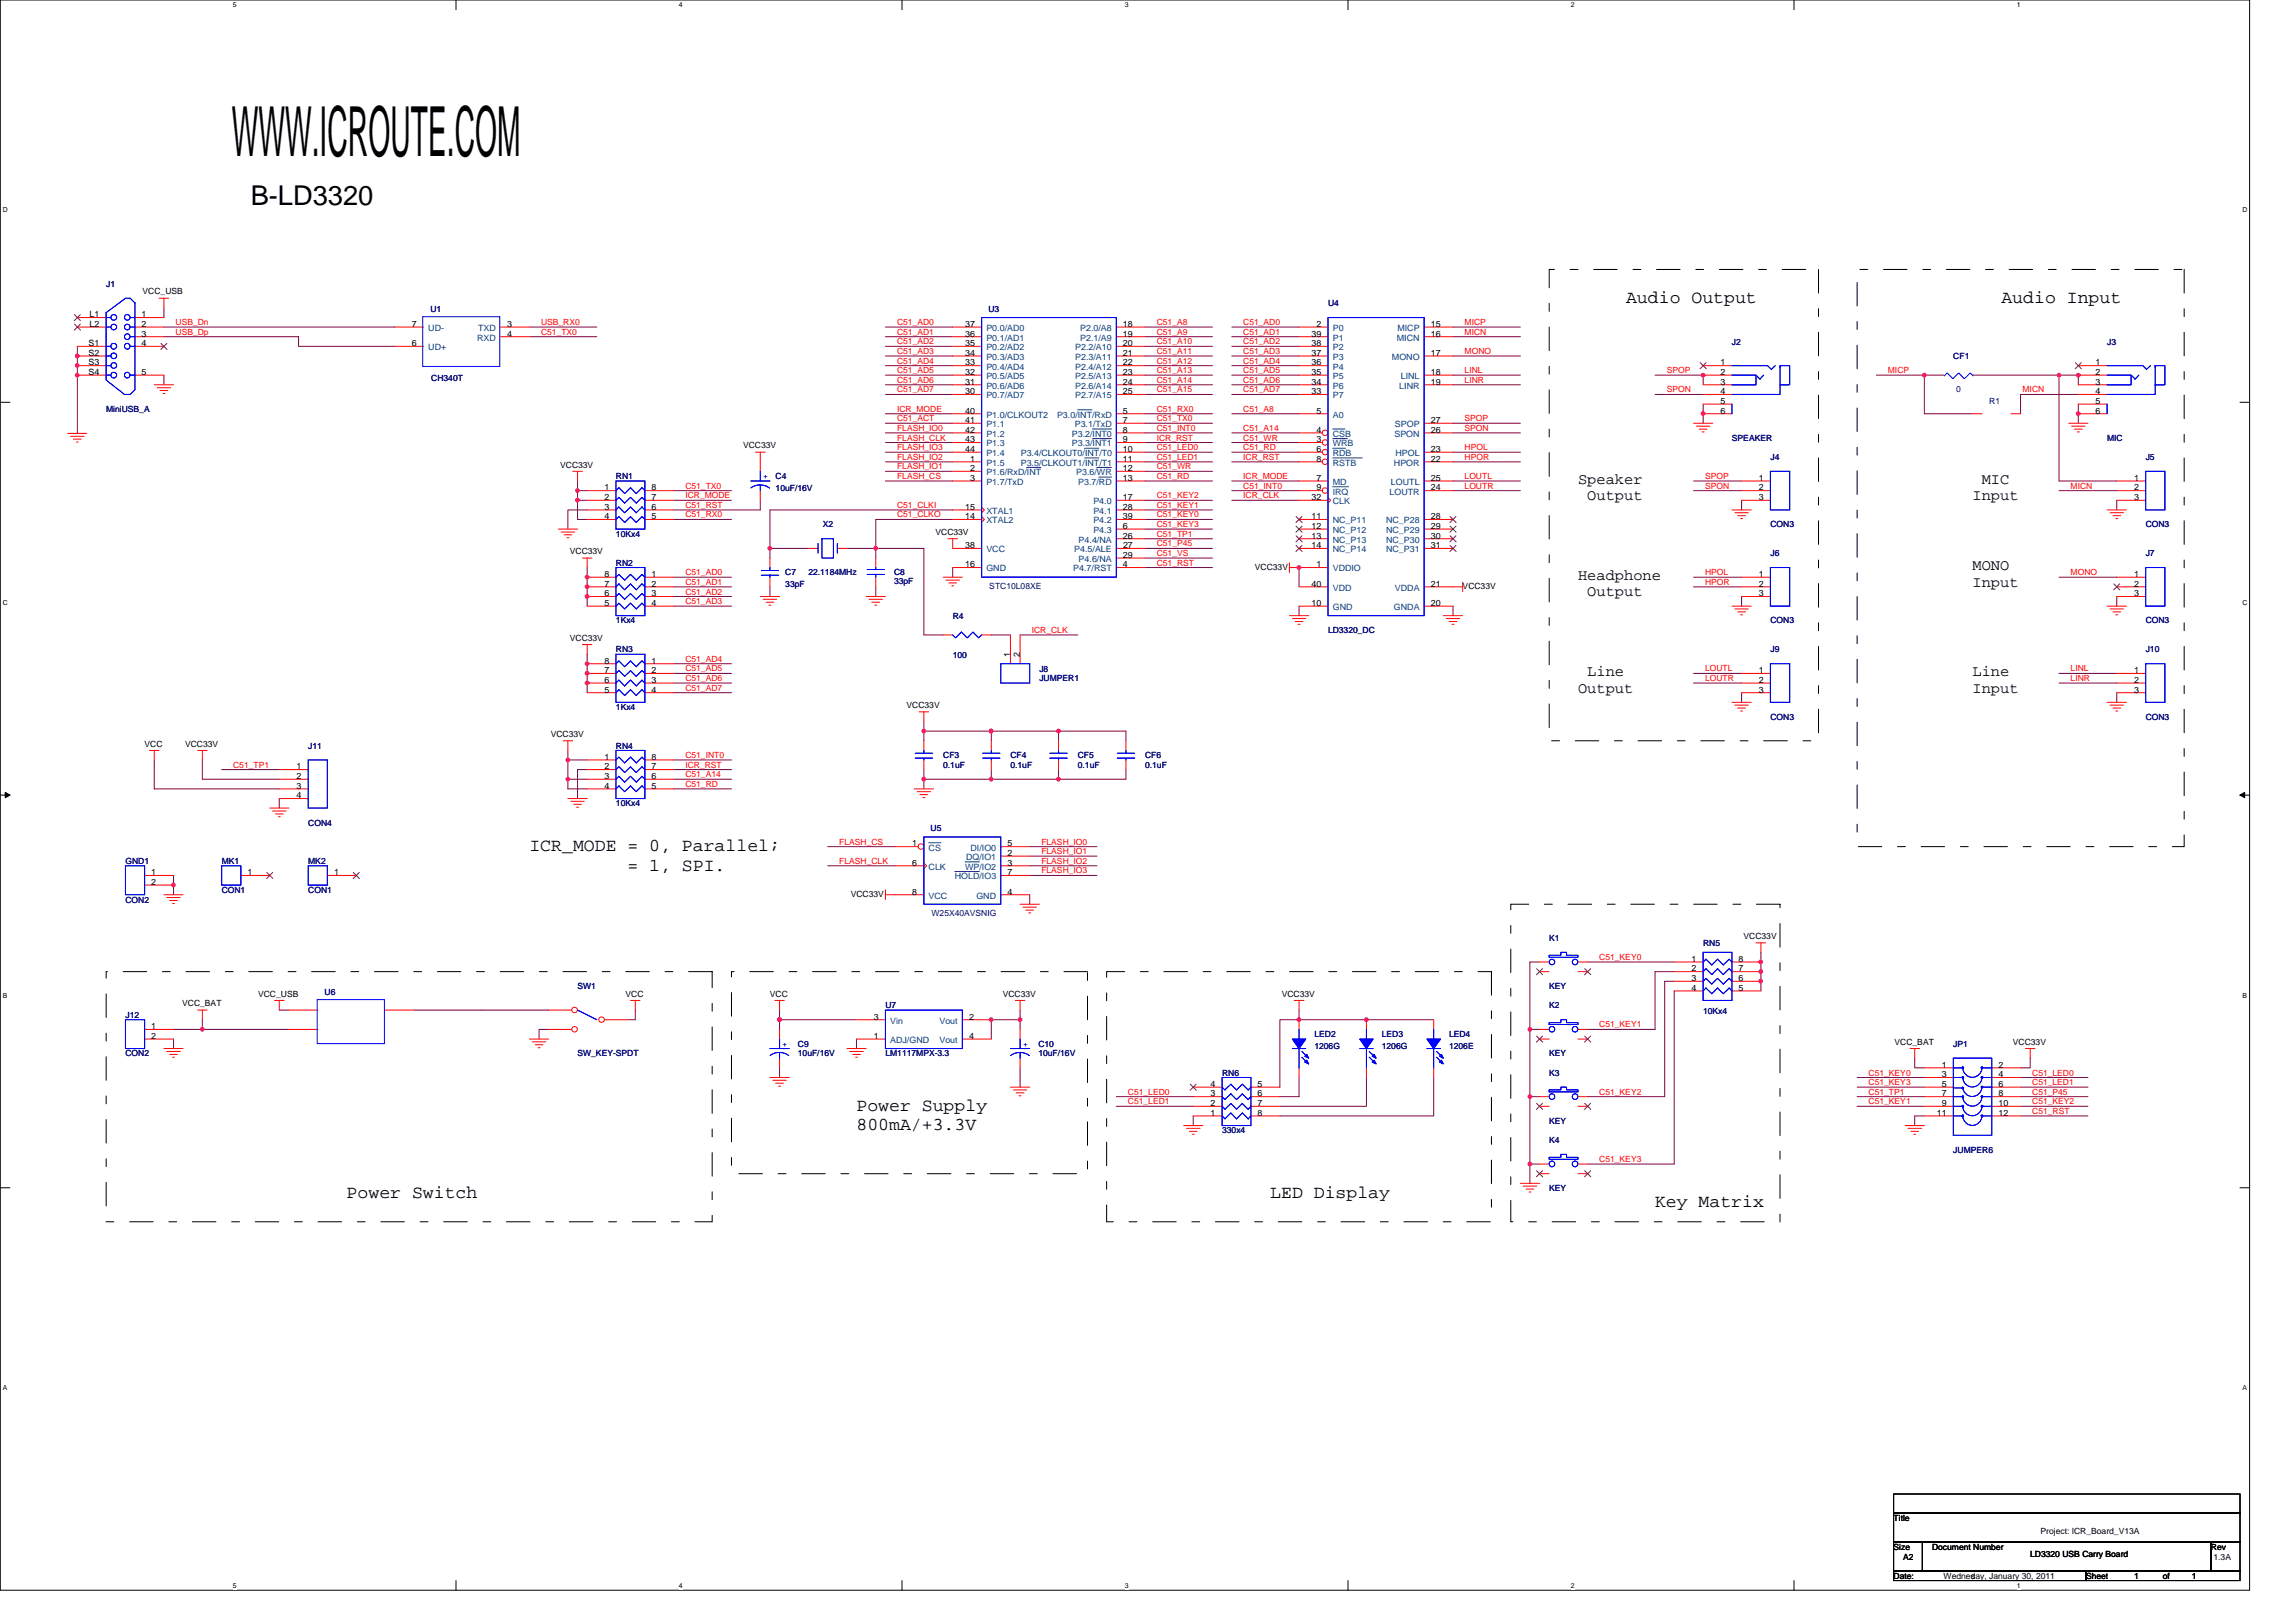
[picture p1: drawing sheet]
<svg xmlns="http://www.w3.org/2000/svg" width="297mm" height="210mm" viewBox="0 0 297 210" stroke-linecap="round" stroke-linejoin="round" font-family="sans-serif">
<defs><g id="words">
<text font-size="8.9" x="30" y="20.2">WWW.ICROUTE.COM</text>
<text font-size="3.5" x="32.4" y="26.6">B-LD3320</text>
<g font-size="2.3">
<text x="210.4" y="39.2">Audio Output</text>
<text x="258.9" y="39.2">Audio Input</text>
<text x="68.5" y="110.2">ICR_MODE = 0, Parallel;</text>
<text x="81.2" y="112.6">= 1, SPI.</text>
<text x="110.8" y="143.7">Power Supply</text>
<text x="110.8" y="146.2">800mA/+3.3V</text>
<text x="44.8" y="155">Power Switch</text>
<text x="164.3" y="155">LED Display</text>
<text x="214.1" y="156.2">Key Matrix</text>
</g>
<g font-size="2">
<text x="204.1" y="62.6">Speaker</text>
<text x="205.3" y="64.7">Output</text>
<text x="255.2" y="64.7">Input</text>
<text x="256.4" y="62.6">MIC</text>
<text x="204.1" y="75">Headphone</text>
<text x="205.3" y="77.2">Output</text>
<text x="255.2" y="73.8">MONO</text>
<text x="255.2" y="75.9">Input</text>
<text x="204.1" y="89.6">Output</text>
<text x="205.3" y="87.5">Line</text>
<text x="255.2" y="87.5">Line</text>
<text x="255.2" y="89.6">Input</text>
</g>
<g font-size="1.1">
<text x="11.6" y="41.1">L1</text>
<text x="18.3" y="41.1">1</text>
<text x="18.5" y="38.1">VCC_USB</text>
<text x="11.5" y="44.8">S1</text>
<text x="11.5" y="46">S2</text>
<text x="11.5" y="47.3">S3</text>
<text x="11.6" y="42.3">L2</text>
<text x="18.3" y="42.3">2</text>
<text x="18.3" y="43.5">3</text>
<text x="18.3" y="44.8">4</text>
<text x="53.3" y="44.8">6</text>
<text x="53.3" y="42.3">7</text>
<text x="65.6" y="42.3">3</text>
<text x="65.6" y="43.5">4</text>
<text x="124.9" y="42.3">37</text>
<text x="124.9" y="43.5">36</text>
<text x="124.9" y="44.8">35</text>
<text x="124.9" y="46">34</text>
<text x="124.9" y="47.3">33</text>
<text x="145.3" y="44.8">20</text>
<text x="145.3" y="46">21</text>
<text x="145.3" y="47.3">22</text>
<text x="145.3" y="42.3">18</text>
<text x="145.3" y="43.5">19</text>
<text x="169.7" y="47.3">36</text>
<text x="169.7" y="46">37</text>
<text x="169.7" y="44.8">38</text>
<text x="169.7" y="43.5">39</text>
<text x="170.3" y="42.3">2</text>
<text x="185.1" y="43.5">16</text>
<text x="185.1" y="46">17</text>
<text x="185.1" y="42.3">15</text>
<text x="222.6" y="47.3">1</text>
<text x="271.1" y="47.3">1</text>
<text x="11.5" y="48.5">S4</text>
<text x="18.3" y="48.5">5</text>
<text x="124.9" y="53.5">40</text>
<text x="124.9" y="48.5">32</text>
<text x="124.9" y="49.8">31</text>
<text x="124.9" y="51">30</text>
<text x="145.3" y="53.5">5</text>
<text x="145.3" y="48.5">23</text>
<text x="145.3" y="49.8">24</text>
<text x="145.3" y="51">25</text>
<text x="169.7" y="51">33</text>
<text x="169.7" y="49.8">34</text>
<text x="169.7" y="48.5">35</text>
<text x="170.3" y="53.5">5</text>
<text x="185.1" y="49.8">19</text>
<text x="185.1" y="48.5">18</text>
<text x="222.6" y="48.5">2</text>
<text x="222.6" y="49.8">3</text>
<text x="222.6" y="51">4</text>
<text x="222.6" y="52.3">5</text>
<text x="222.6" y="53.5">6</text>
<text x="271.1" y="48.5">2</text>
<text x="271.1" y="49.8">3</text>
<text x="271.1" y="51">4</text>
<text x="271.1" y="52.3">5</text>
<text x="271.1" y="53.5">6</text>
<text x="96.1" y="58">VCC33V</text>
<text x="124.9" y="58.5">44</text>
<text x="124.9" y="57.2">43</text>
<text x="124.9" y="56">42</text>
<text x="124.9" y="54.7">41</text>
<text x="125.5" y="59.7">1</text>
<text x="145.3" y="56">8</text>
<text x="145.3" y="57.2">9</text>
<text x="145.3" y="58.5">10</text>
<text x="145.3" y="59.7">11</text>
<text x="145.3" y="54.7">7</text>
<text x="170.3" y="57.2">3</text>
<text x="170.3" y="56">4</text>
<text x="170.3" y="58.5">6</text>
<text x="170.3" y="59.7">8</text>
<text x="185.1" y="59.7">22</text>
<text x="185.1" y="58.5">23</text>
<text x="185.1" y="54.7">27</text>
<text x="185.1" y="56">26</text>
<text x="72.5" y="60.5">VCC33V</text>
<text x="78.2" y="63.5">1</text>
<text x="78.2" y="64.7">2</text>
<text x="78.2" y="66">3</text>
<text x="84.3" y="66">6</text>
<text x="84.3" y="64.7">7</text>
<text x="84.3" y="63.5">8</text>
<text x="124.9" y="66">15</text>
<text x="125.5" y="62.2">3</text>
<text x="125.5" y="61">2</text>
<text x="145.3" y="61">12</text>
<text x="145.3" y="62.2">13</text>
<text x="145.3" y="64.7">17</text>
<text x="145.3" y="66">28</text>
<text x="169.7" y="64.7">32</text>
<text x="170.3" y="62.2">7</text>
<text x="170.3" y="63.5">9</text>
<text x="185.1" y="62.2">25</text>
<text x="185.1" y="63.5">24</text>
<text x="227.5" y="62.2">1</text>
<text x="227.5" y="63.5">2</text>
<text x="227.5" y="64.7">3</text>
<text x="276.1" y="62.2">1</text>
<text x="276.1" y="63.5">2</text>
<text x="276.1" y="64.7">3</text>
<text x="73.7" y="71.7">VCC33V</text>
<text x="78.2" y="67.2">4</text>
<text x="84.3" y="67.2">5</text>
<text x="121" y="69.2">VCC33V</text>
<text x="124.9" y="70.9">38</text>
<text x="124.9" y="67.2">14</text>
<text x="145.3" y="67.2">39</text>
<text x="145.3" y="68.4">6</text>
<text x="145.3" y="69.7">26</text>
<text x="145.3" y="70.9">27</text>
<text x="169.7" y="67.2">11</text>
<text x="169.7" y="68.4">12</text>
<text x="169.7" y="69.7">13</text>
<text x="169.7" y="70.9">14</text>
<text x="185.1" y="67.2">28</text>
<text x="185.1" y="68.4">29</text>
<text x="185.1" y="69.7">30</text>
<text x="185.1" y="70.9">31</text>
<text x="78.2" y="77.2">6</text>
<text x="78.2" y="75.9">7</text>
<text x="78.2" y="74.7">8</text>
<text x="84.3" y="74.7">1</text>
<text x="84.3" y="75.9">2</text>
<text x="84.3" y="77.2">3</text>
<text x="124.9" y="73.4">16</text>
<text x="145.3" y="73.4">4</text>
<text x="145.3" y="72.2">29</text>
<text x="162.3" y="73.7">VCC33V</text>
<text x="169.7" y="75.9">40</text>
<text x="170.3" y="73.4">1</text>
<text x="185.1" y="75.9">21</text>
<text x="189.2" y="76.2">VCC33V</text>
<text x="227.5" y="74.7">1</text>
<text x="227.5" y="75.9">2</text>
<text x="227.5" y="77.2">3</text>
<text x="276.1" y="74.7">1</text>
<text x="276.1" y="75.9">2</text>
<text x="276.1" y="77.2">3</text>
<text x="73.7" y="82.9">VCC33V</text>
<text x="78.2" y="78.4">5</text>
<text x="84.3" y="78.4">4</text>
<text x="169.7" y="78.4">10</text>
<text x="185.1" y="78.4">20</text>
<text x="78.2" y="89.6">5</text>
<text x="78.2" y="88.3">6</text>
<text x="78.2" y="87.1">7</text>
<text x="78.2" y="85.9">8</text>
<text x="84.3" y="85.9">1</text>
<text x="84.3" y="87.1">2</text>
<text x="84.3" y="88.3">3</text>
<text x="84.3" y="89.6">4</text>
<text x="130.7" y="85" transform="rotate(-90 130.7 85)">1</text>
<text x="132" y="85" transform="rotate(-90 132 85)">2</text>
<text x="227.5" y="87.1">1</text>
<text x="227.5" y="88.3">2</text>
<text x="227.5" y="89.6">3</text>
<text x="276.1" y="87.1">1</text>
<text x="276.1" y="88.3">2</text>
<text x="276.1" y="89.6">3</text>
<text x="71.2" y="95.4">VCC33V</text>
<text x="117.3" y="91.6">VCC33V</text>
<text x="18.7" y="96.6">VCC</text>
<text x="23.9" y="96.6">VCC33V</text>
<text x="38.4" y="99.5">1</text>
<text x="38.4" y="100.8">2</text>
<text x="78.2" y="98.3">1</text>
<text x="78.2" y="99.5">2</text>
<text x="78.2" y="100.8">3</text>
<text x="84.3" y="100.8">6</text>
<text x="84.3" y="99.5">7</text>
<text x="84.3" y="98.3">8</text>
<text x="38.4" y="102">3</text>
<text x="38.4" y="103.3">4</text>
<text x="78.2" y="102">4</text>
<text x="84.3" y="102">5</text>
<text x="19.6" y="113.2">1</text>
<text x="32" y="113.2">1</text>
<text x="43.2" y="113.2">1</text>
<text x="118" y="112">6</text>
<text x="118" y="109.5">1</text>
<text x="130.3" y="110.7">2</text>
<text x="130.3" y="109.5">5</text>
<text x="130.3" y="112">3</text>
<text x="130.3" y="113.2">7</text>
<text x="19.6" y="114.5">2</text>
<text x="110.1" y="116">VCC33V</text>
<text x="118" y="115.7">8</text>
<text x="130.3" y="115.7">4</text>
<text x="218.8" y="124.4">1</text>
<text x="218.8" y="125.7">2</text>
<text x="224.9" y="125.7">7</text>
<text x="224.9" y="124.4">8</text>
<text x="225.6" y="121.5">VCC33V</text>
<text x="23.6" y="130.2">VCC_BAT</text>
<text x="33.4" y="129">VCC_USB</text>
<text x="80.9" y="129">VCC</text>
<text x="99.6" y="129">VCC</text>
<text x="113" y="131.9">3</text>
<text x="125.4" y="131.9">2</text>
<text x="129.7" y="129">VCC33V</text>
<text x="165.8" y="129">VCC33V</text>
<text x="218.8" y="126.9">3</text>
<text x="218.8" y="128.2">4</text>
<text x="224.9" y="128.2">5</text>
<text x="224.9" y="126.9">6</text>
<text x="19.6" y="133.2">1</text>
<text x="19.6" y="134.4">2</text>
<text x="113" y="134.4">1</text>
<text x="125.4" y="134.4">4</text>
<text x="245.1" y="135.2">VCC_BAT</text>
<text x="260.4" y="135.2">VCC33V</text>
<text x="156.6" y="143.1">2</text>
<text x="156.6" y="141.9">3</text>
<text x="156.6" y="140.6">4</text>
<text x="162.7" y="140.6">5</text>
<text x="162.7" y="141.9">6</text>
<text x="162.7" y="143.1">7</text>
<text x="251.2" y="138.1">1</text>
<text x="251.2" y="139.4">3</text>
<text x="251.2" y="140.6">5</text>
<text x="251.2" y="141.9">7</text>
<text x="251.2" y="143.1">9</text>
<text x="258.5" y="138.1">2</text>
<text x="258.5" y="139.4">4</text>
<text x="258.5" y="140.6">6</text>
<text x="258.5" y="141.9">8</text>
<text x="258.5" y="143.1">10</text>
<text x="156.6" y="144.4">1</text>
<text x="162.7" y="144.4">8</text>
<text x="250.6" y="144.4">11</text>
<text x="258.5" y="144.4">12</text>
<text x="245" y="196.8">Title</text>
<text x="245" y="200.5">Size</text>
<text x="246.2" y="201.8">A2</text>
<text x="250" y="200.5">Document Number</text>
<text x="262.7" y="201.4">LD3320 USB Carry Board</text>
<text x="264" y="198.4">Project: ICR_Board_V13A</text>
<text x="286" y="200.5">Rev</text>
<text x="286.4" y="201.8">1.3A</text>
<text x="245" y="204.3">Date:</text>
<text x="251.5" y="204.3">Wednes</text>
<text x="255" y="204.3">day, January 30, 2011</text>
<text x="269.9" y="204.3">Sheet</text>
<text x="276.1" y="204.3">1</text>
<text x="279.8" y="204.3">of</text>
<text x="283.6" y="204.3">1</text>
</g>
<g font-size="1.1" fill="#000080">
<text x="13.7" y="37.1">J1</text>
<text x="55.7" y="40.3">U1</text>
<text x="127.9" y="40.3">U3</text>
<text x="171.8" y="39.6">U4</text>
<text x="224.1" y="44.6">J2</text>
<text x="252.7" y="46.4">CF1</text>
<text x="272.6" y="44.6">J3</text>
<text x="13.7" y="53.3">MiniUSB_A</text>
<text x="55.8" y="49.3">CH340T</text>
<text x="253.1" y="50.7">0</text>
<text x="257.4" y="52.3">R1</text>
<text x="224.1" y="57">SPEAKER</text>
<text x="229" y="59.5">J4</text>
<text x="272.6" y="57">MIC</text>
<text x="277.6" y="59.5">J5</text>
<text x="79.7" y="62">RN1</text>
<text x="100.3" y="62">C4</text>
<text x="100.3" y="63.5">10uF/16V</text>
<text x="79.7" y="69.5">10Kx4</text>
<text x="106.5" y="68.2">X2</text>
<text x="229" y="68.2">CON3</text>
<text x="229" y="72">J6</text>
<text x="277.6" y="68.2">CON3</text>
<text x="277.6" y="72">J7</text>
<text x="79.7" y="73.2">RN2</text>
<text x="101.6" y="74.4">C7</text>
<text x="101.6" y="75.9">33pF</text>
<text x="104.6" y="74.4">22.1184MHz</text>
<text x="115.7" y="74.4">C8</text>
<text x="115.7" y="75.6">33pF</text>
<text x="128" y="76.2">STC10L08XE</text>
<text x="79.7" y="80.7">1Kx4</text>
<text x="123.3" y="80.1">R4</text>
<text x="171.8" y="81.9">LD3320_DC</text>
<text x="229" y="80.7">CON3</text>
<text x="277.6" y="80.7">CON3</text>
<text x="79.7" y="84.4">RN3</text>
<text x="123.3" y="85.2">100</text>
<text x="134.5" y="86.9">J8</text>
<text x="134.5" y="88.1">JUMPER1</text>
<text x="229" y="84.4">J9</text>
<text x="277.6" y="84.4">J10</text>
<text x="79.7" y="91.9">1Kx4</text>
<text x="229" y="93.1">CON3</text>
<text x="277.6" y="93.1">CON3</text>
<text x="39.9" y="96.9">J11</text>
<text x="79.7" y="96.9">RN4</text>
<text x="122" y="98.1">CF3</text>
<text x="122" y="99.3">0.1uF</text>
<text x="130.7" y="98.1">CF4</text>
<text x="130.7" y="99.3">0.1uF</text>
<text x="139.4" y="98.1">CF5</text>
<text x="139.4" y="99.3">0.1uF</text>
<text x="148.1" y="98.1">CF6</text>
<text x="148.1" y="99.3">0.1uF</text>
<text x="39.9" y="106.8">CON4</text>
<text x="79.7" y="104.3">10Kx4</text>
<text x="120.4" y="107.5">U5</text>
<text x="16.2" y="111.8">GND1</text>
<text x="28.7" y="111.8">MK1</text>
<text x="39.9" y="111.8">MK2</text>
<text x="16.2" y="116.8">CON2</text>
<text x="28.7" y="115.5">CON1</text>
<text x="39.9" y="115.5">CON1</text>
<text x="120.5" y="118.5">W25X40AVSNIG</text>
<text x="200.4" y="121.8">K1</text>
<text x="220.3" y="122.4">RN5</text>
<text x="16.2" y="131.7">J12</text>
<text x="42" y="128.7">U6</text>
<text x="74.7" y="128">SW1</text>
<text x="114.6" y="130.4">U7</text>
<text x="200.4" y="128">KEY</text>
<text x="200.4" y="130.4">K2</text>
<text x="220.3" y="131.2">10Kx4</text>
<text x="16.2" y="136.7">CON2</text>
<text x="74.7" y="136.7">SW_KEY-SPDT</text>
<text x="103.2" y="135.4">C9</text>
<text x="103.2" y="136.6">10uF/16V</text>
<text x="114.6" y="136.7">LM1117MPX-3.3</text>
<text x="134.3" y="135.4">C10</text>
<text x="134.3" y="136.6">10uF/16V</text>
<text x="170.1" y="134.2">LED2</text>
<text x="170.1" y="135.7">1206G</text>
<text x="178.8" y="134.2">LED3</text>
<text x="178.8" y="135.7">1206G</text>
<text x="187.5" y="134.2">LED4</text>
<text x="187.5" y="135.7">1206E</text>
<text x="200.4" y="136.7">KEY</text>
<text x="252.7" y="135.4">JP1</text>
<text x="158.1" y="139.2">RN6</text>
<text x="200.4" y="139.2">K3</text>
<text x="158.1" y="146.6">330x4</text>
<text x="200.4" y="147.9">K4</text>
<text x="200.4" y="145.4">KEY</text>
<text x="252.7" y="149.1">JUMPER6</text>
<text x="200.4" y="154.1">KEY</text>
</g>
<g font-size="1.1" fill="#f00">
<text x="22.7" y="43.3">USB_Dp</text>
<text x="22.7" y="42.1">USB_Dn</text>
<text x="70" y="42.1">USB_RX0</text>
<text x="70" y="43.3">C51_TX0</text>
<text x="116.1" y="42.1">C51_AD0</text>
<text x="116.1" y="44.6">C51_AD2</text>
<text x="116.1" y="43.3">C51_AD1</text>
<text x="116.1" y="45.8">C51_AD3</text>
<text x="116.1" y="47.1">C51_AD4</text>
<text x="149.6" y="44.6">C51_A10</text>
<text x="149.6" y="43.3">C51_A9</text>
<text x="149.6" y="42.1">C51_A8</text>
<text x="149.6" y="45.8">C51_A11</text>
<text x="149.6" y="47.1">C51_A12</text>
<text x="160.8" y="42.1">C51_AD0</text>
<text x="160.8" y="44.6">C51_AD2</text>
<text x="160.8" y="43.3">C51_AD1</text>
<text x="160.8" y="45.8">C51_AD3</text>
<text x="160.8" y="47.1">C51_AD4</text>
<text x="189.5" y="43.3">MICN</text>
<text x="189.5" y="42.1">MICP</text>
<text x="189.5" y="45.8">MONO</text>
<text x="116.1" y="48.3">C51_AD5</text>
<text x="116.1" y="49.5">C51_AD6</text>
<text x="116.1" y="50.8">C51_AD7</text>
<text x="116.1" y="53.3">ICR_MODE</text>
<text x="149.6" y="48.3">C51_A13</text>
<text x="149.6" y="49.5">C51_A14</text>
<text x="149.6" y="50.8">C51_A15</text>
<text x="149.6" y="53.3">C51_RX0</text>
<text x="160.8" y="48.3">C51_AD5</text>
<text x="160.8" y="49.5">C51_AD6</text>
<text x="160.8" y="50.8">C51_AD7</text>
<text x="160.8" y="53.3">C51_A8</text>
<text x="189.5" y="49.5">LINR</text>
<text x="189.5" y="48.3">LINL</text>
<text x="215.6" y="48.3">SPOP</text>
<text x="215.6" y="50.8">SPON</text>
<text x="244.2" y="48.3">MICP</text>
<text x="261.7" y="50.8">MICN</text>
<text x="116.1" y="54.5">C51_ACT</text>
<text x="116.1" y="58.3">FLASH_IO3</text>
<text x="116.1" y="55.8">FLASH_IO0</text>
<text x="116.1" y="59.5">FLASH_IO2</text>
<text x="116.1" y="57">FLASH_CLK</text>
<text x="149.6" y="58.3">C51_LED0</text>
<text x="149.6" y="59.5">C51_LED1</text>
<text x="149.6" y="54.5">C51_TX0</text>
<text x="149.6" y="55.8">C51_INT0</text>
<text x="149.6" y="57">ICR_RST</text>
<text x="160.8" y="59.5">ICR_RST</text>
<text x="160.8" y="58.3">C51_RD</text>
<text x="160.8" y="57">C51_WR</text>
<text x="160.8" y="55.8">C51_A14</text>
<text x="189.5" y="58.3">HPOL</text>
<text x="189.5" y="59.5">HPOR</text>
<text x="189.5" y="55.8">SPON</text>
<text x="189.5" y="54.5">SPOP</text>
<text x="88.7" y="63.2">C51_TX0</text>
<text x="88.7" y="64.5">ICR_MODE</text>
<text x="88.7" y="65.7">C51_RST</text>
<text x="116.1" y="65.7">C51_CLKI</text>
<text x="116.1" y="60.7">FLASH_IO1</text>
<text x="116.1" y="62">FLASH_CS</text>
<text x="149.6" y="60.7">C51_WR</text>
<text x="149.6" y="62">C51_RD</text>
<text x="149.6" y="64.5">C51_KEY2</text>
<text x="149.6" y="65.7">C51_KEY1</text>
<text x="160.8" y="62">ICR_MODE</text>
<text x="160.8" y="63.2">C51_INT0</text>
<text x="160.8" y="64.5">ICR_CLK</text>
<text x="189.5" y="63.2">LOUTR</text>
<text x="189.5" y="62">LOUTL</text>
<text x="220.6" y="62">SPOP</text>
<text x="220.6" y="63.2">SPON</text>
<text x="267.9" y="63.2">MICN</text>
<text x="88.7" y="67">C51_RX0</text>
<text x="116.1" y="67">C51_CLKO</text>
<text x="149.6" y="70.7">C51_P45</text>
<text x="149.6" y="69.4">C51_TP1</text>
<text x="149.6" y="67">C51_KEY0</text>
<text x="149.6" y="68.2">C51_KEY3</text>
<text x="149.6" y="71.9">C51_VS</text>
<text x="88.7" y="74.4">C51_AD0</text>
<text x="88.7" y="75.7">C51_AD1</text>
<text x="88.7" y="76.9">C51_AD2</text>
<text x="149.6" y="73.2">C51_RST</text>
<text x="220.6" y="74.4">HPOL</text>
<text x="220.6" y="75.7">HPOR</text>
<text x="267.9" y="74.4">MONO</text>
<text x="88.7" y="78.2">C51_AD3</text>
<text x="133.5" y="81.9">ICR_CLK</text>
<text x="88.7" y="85.6">C51_AD4</text>
<text x="88.7" y="86.9">C51_AD5</text>
<text x="88.7" y="88.1">C51_AD6</text>
<text x="88.7" y="89.4">C51_AD7</text>
<text x="220.6" y="86.9">LOUTL</text>
<text x="220.6" y="88.1">LOUTR</text>
<text x="267.9" y="86.9">LINL</text>
<text x="267.9" y="88.1">LINR</text>
<text x="30.2" y="99.3">C51_TP1</text>
<text x="88.7" y="101.8">C51_RD</text>
<text x="88.7" y="98.1">C51_INT0</text>
<text x="88.7" y="99.3">ICR_RST</text>
<text x="88.7" y="100.6">C51_A14</text>
<text x="108.6" y="109.3">FLASH_CS</text>
<text x="108.6" y="111.8">FLASH_CLK</text>
<text x="134.7" y="111.8">FLASH_IO2</text>
<text x="134.7" y="113">FLASH_IO3</text>
<text x="134.7" y="109.3">FLASH_IO0</text>
<text x="134.7" y="110.5">FLASH_IO1</text>
<text x="206.9" y="124.2">C51_KEY0</text>
<text x="206.9" y="132.9">C51_KEY1</text>
<text x="145.9" y="141.6">C51_LED0</text>
<text x="145.9" y="142.9">C51_LED1</text>
<text x="206.9" y="141.6">C51_KEY2</text>
<text x="241.7" y="139.1">C51_KEY0</text>
<text x="241.7" y="142.9">C51_KEY1</text>
<text x="241.7" y="140.4">C51_KEY3</text>
<text x="241.7" y="141.6">C51_TP1</text>
<text x="262.9" y="142.9">C51_KEY2</text>
<text x="262.9" y="141.6">C51_P45</text>
<text x="262.9" y="140.4">C51_LED1</text>
<text x="262.9" y="139.1">C51_LED0</text>
<text x="262.9" y="144.1">C51_RST</text>
<text x="206.9" y="150.3">C51_KEY3</text>
</g>
<g font-size="1.1" fill="#004080">
<text x="55.4" y="45.3">UD+</text>
<text x="55.4" y="42.8">UD-</text>
<text x="61.7" y="44.1">RXD</text>
<text x="61.9" y="42.8">TXD</text>
<text x="127.6" y="42.8">P0.0/AD0</text>
<text x="127.6" y="44.1">P0.1/AD1</text>
<text x="127.6" y="45.3">P0.2/AD2</text>
<text x="127.6" y="46.6">P0.3/AD3</text>
<text x="127.6" y="47.8">P0.4/AD4</text>
<text x="139.1" y="45.3">P2.2/A10</text>
<text x="139.1" y="46.6">P2.3/A11</text>
<text x="139.1" y="47.8">P2.4/A12</text>
<text x="139.7" y="42.8">P2.0/A8</text>
<text x="139.7" y="44.1">P2.1/A9</text>
<text x="172.4" y="42.8">P0</text>
<text x="172.4" y="47.8">P4</text>
<text x="172.4" y="46.6">P3</text>
<text x="172.4" y="45.3">P2</text>
<text x="172.4" y="44.1">P1</text>
<text x="180.1" y="46.6">MONO</text>
<text x="180.7" y="44.1">MICN</text>
<text x="180.8" y="42.8">MICP</text>
<text x="127.6" y="49">P0.5/AD5</text>
<text x="127.6" y="50.3">P0.6/AD6</text>
<text x="127.6" y="51.5">P0.7/AD7</text>
<text x="139.1" y="49">P2.5/A13</text>
<text x="139.1" y="50.3">P2.6/A14</text>
<text x="139.1" y="51.5">P2.7/A15</text>
<text x="172.4" y="51.5">P7</text>
<text x="172.4" y="50.3">P6</text>
<text x="172.4" y="49">P5</text>
<text x="181" y="50.3">LINR</text>
<text x="181.2" y="49">LINL</text>
<text x="127.6" y="54">P1.0/CLKOUT2</text>
<text x="127.6" y="59">P1.4</text>
<text x="127.6" y="57.8">P1.3</text>
<text x="127.6" y="56.5">P1.2</text>
<text x="127.6" y="55.3">P1.1</text>
<text x="132.1" y="59">P3.4/CLKOUT0/INT/T0</text>
<text x="136.8" y="54">P3.0/INT/RxD</text>
<text x="138.7" y="56.5">P3.2/INT0</text>
<text x="138.7" y="57.8">P3.3/INT1</text>
<text x="139" y="55.3">P3.1/TxD</text>
<text x="172.4" y="57.8">WRB</text>
<text x="172.4" y="56.5">CSB</text>
<text x="172.4" y="54">A0</text>
<text x="172.4" y="59">RDB</text>
<text x="180.4" y="56.5">SPON</text>
<text x="180.5" y="55.3">SPOP</text>
<text x="180.5" y="59">HPOL</text>
<text x="127.6" y="60.3">P1.5</text>
<text x="127.6" y="61.5">P1.6/RxD/INT</text>
<text x="127.6" y="62.7">P1.7/TxD</text>
<text x="132.1" y="60.3">P3.5/CLKOUT1/INT/T1</text>
<text x="139.2" y="61.5">P3.6/WR</text>
<text x="139.5" y="62.7">P3.7/RD</text>
<text x="141.5" y="65.2">P4.0</text>
<text x="172.4" y="62.7">MD</text>
<text x="172.4" y="60.3">RSTB</text>
<text x="172.4" y="64">IRQ</text>
<text x="172.4" y="65.2">CLK</text>
<text x="179.8" y="64">LOUTR</text>
<text x="180" y="62.7">LOUTL</text>
<text x="180.3" y="60.3">HPOR</text>
<text x="127.6" y="71.5">VCC</text>
<text x="127.6" y="67.7">XTAL2</text>
<text x="127.6" y="66.5">XTAL1</text>
<text x="139" y="71.5">P4.5/ALE</text>
<text x="139.5" y="70.2">P4.4/NA</text>
<text x="141.5" y="67.7">P4.2</text>
<text x="141.5" y="69">P4.3</text>
<text x="141.5" y="66.5">P4.1</text>
<text x="172.4" y="67.7">NC_P11</text>
<text x="172.4" y="69">NC_P12</text>
<text x="172.4" y="70.2">NC_P13</text>
<text x="172.4" y="71.5">NC_P14</text>
<text x="179.3" y="67.7">NC_P28</text>
<text x="179.3" y="69">NC_P29</text>
<text x="179.3" y="70.2">NC_P30</text>
<text x="179.3" y="71.5">NC_P31</text>
<text x="127.6" y="73.9">GND</text>
<text x="138.8" y="73.9">P4.7/RST</text>
<text x="139.5" y="72.7">P4.6/NA</text>
<text x="172.4" y="73.9">VDDIO</text>
<text x="172.4" y="76.4">VDD</text>
<text x="180.5" y="76.4">VDDA</text>
<text x="172.4" y="78.9">GND</text>
<text x="180.3" y="78.9">GNDA</text>
<text x="120.1" y="110">CS</text>
<text x="120.1" y="112.5">CLK</text>
<text x="123.5" y="113.8">HOLD/IO3</text>
<text x="124.9" y="112.5">WP/IO2</text>
<text x="125" y="111.3">DQ/IO1</text>
<text x="125.6" y="110">DI/IO0</text>
<text x="120.1" y="116.3">VCC</text>
<text x="126.3" y="116.3">GND</text>
<text x="115.2" y="134.9">ADJ/GND</text>
<text x="115.2" y="132.4">Vin</text>
<text x="121.5" y="132.4">Vout</text>
<text x="121.5" y="134.9">Vout</text>
</g>
<g font-size="1.1" fill="#00f">
<text x="98.7" y="62">+</text>
<text x="101.2" y="135.4">+</text>
<text x="132.4" y="135.4">+</text>
</g>
<g font-size=".9">
<text x="30.1" y="1">5</text>
<text x="87.8" y="1">4</text>
<text x="145.5" y="1">3</text>
<text x="203.2" y="1">2</text>
<text x="260.9" y="1">1</text>
<text x=".4" y="27.5">D</text>
<text x="290.1" y="27.5">D</text>
<text x=".4" y="78.3">C</text>
<text x="290.1" y="78.3">C</text>
<text x=".4" y="129.1">B</text>
<text x="290.1" y="129.1">B</text>
<text x=".4" y="179.9">A</text>
<text x="290.1" y="179.9">A</text>
<text x="30.1" y="205.4">5</text>
<text x="87.8" y="205.4">4</text>
<text x="145.5" y="205.4">3</text>
<text x="203.2" y="205.4">2</text>
<text x="260.9" y="205.4">1</text>
</g>
</g></defs>
<path d="M0 0h291v205.7h-291z" fill="none" stroke="#000" stroke-width=".13"/>
<g fill="#fff">
<path d="M30.1 .1h.5v1h-.5z"/>
<path d="M30.1 204.6h.5v1h-.5z"/>
</g>
<path d="M59 0v1.2M59 204.5v1.2" fill="none" stroke="#000" stroke-width=".13"/>
<g fill="#fff">
<path d="M87.8 .1h.5v1h-.5z"/>
<path d="M87.8 204.6h.5v1h-.5z"/>
</g>
<path d="M116.7 0v1.2M116.7 204.5v1.2" fill="none" stroke="#000" stroke-width=".13"/>
<g fill="#fff">
<path d="M145.5 .1h.5v1h-.5z"/>
<path d="M145.5 204.6h.5v1h-.5z"/>
</g>
<path d="M174.4 0v1.2M174.4 204.5v1.2" fill="none" stroke="#000" stroke-width=".13"/>
<g fill="#fff">
<path d="M203.2 .1h.5v1h-.5z"/>
<path d="M203.2 204.6h.5v1h-.5z"/>
</g>
<path d="M232.1 0v1.2M232.1 204.5v1.2" fill="none" stroke="#000" stroke-width=".13"/>
<g fill="#fff">
<path d="M260.9 .1h.5v1h-.5z"/>
<path d="M260.9 204.6h.5v1h-.5z"/>
<path d="M.4 26.6h.6v1h-.6z"/>
<path d="M290.1 26.6h.6v1h-.6z"/>
<path d="M.4 77.4h.6v1h-.6z"/>
<path d="M290.1 77.4h.6v1h-.6z"/>
</g>
<path d="M0 52h1.3M289.8 52h1.2" fill="none" stroke="#000" stroke-width=".13"/>
<g fill="#fff">
<path d="M.4 128.3h.5v1h-.5z"/>
<path d="M290.1 128.3h.6v1h-.6z"/>
</g>
<path d="M0 102.9h1.3M289.8 102.9h1.2" fill="none" stroke="#000" stroke-width=".13"/>
<path d="M.7 102.5l.6 .4-.6 .3zM289.8 102.9l.6-.4v.7z" fill="#000" stroke="#000" stroke-width=".13"/>
<g fill="#fff">
<path d="M.4 179.1h.5v1h-.5z"/>
<path d="M290.1 179.1h.6v1h-.6z"/>
</g>
<path d="M0 153.7h1.3M289.8 153.7h1.2M245 199.5h3.7v3.7h-3.7zM245 193.3h44.8v2.5h-44.8zM245 195.8h44.8v3.7h-44.8zM248.7 199.5h37.3v3.7h-37.3zM286 199.5h3.8v3.7h-3.8zM245 203.2h24.9v1.3h-24.9zM269.9 203.2h19.9v1.3h-19.9z" fill="none" stroke="#000" stroke-width=".13"/>
<g fill="none" stroke="#800040" stroke-width=".13">
<path d="M21.2 39.8v1.3M10 44.8v10M10 54.8v1.3M21.2 42.3h29.9M21.2 43.6h17.4v1.2h12.5M21.2 48.5v1.3M68.5 42.3h8.7M68.5 43.6h8.7M114.6 42.3h8.7M114.6 44.8h8.7M114.6 43.6h8.7M114.6 46.1h8.7"/>
<path d="M114.6 47.3h8.7M114.6 48.5h8.7M114.6 49.8h8.7M114.6 51h8.7M114.6 54.8h8.7M114.6 53.5h8.7M114.6 58.5h8.7M114.6 56h8.7M114.6 59.8h8.7M114.6 57.3h8.7M148.1 54.8h8.8M148.1 44.8h8.8"/>
<path d="M148.1 43.6h8.8M148.1 42.3h8.8M148.1 46.1h8.8M148.1 47.3h8.8M148.1 48.5h8.8M148.1 49.8h8.8M148.1 51h8.8M148.1 58.5h8.8M148.1 59.8h8.8M148.1 53.5h8.8M148.1 56h8.8M148.1 57.3h8.8"/>
<path d="M159.4 59.8h8.7M159.4 58.5h8.7M159.4 42.3h8.7M159.4 44.8h8.7M159.4 43.6h8.7M159.4 46.1h8.7M159.4 47.3h8.7M159.4 48.5h8.7M159.4 49.8h8.7M159.4 51h8.7M159.4 57.3h8.7M159.4 53.5h8.7"/>
<path d="M159.4 56h8.7M188 59.8h8.7M188 43.6h8.7M188 49.8h8.7M188 48.5h8.7M188 42.3h8.7M188 46.1h8.7M188 56h8.7M188 54.8h8.7M188 58.5h8.7M214.1 48.5h6.2v1.3M214.1 51h6.2"/>
<path d="M220.3 52.3v2.5M242.7 48.5h6.3M249 48.5v5h6.2M249 48.5h2.5M255.2 48.5h11.2M266.4 48.5v13.7h7.5M266.4 48.5h2.5v1.3M268.9 52.3v2.5M268.9 51h-7.5v2.5M74.7 63.5v1.2M74.7 62.2v1.3M74.7 64.7v2.5h1.3"/>
<path d="M74.7 64.7h1.3M74.7 63.5h1.3M76 73.4v5M76 66h-2.5v2.5M87.2 74.7h7.4M87.2 75.9h7.4M87.2 77.2h7.4M87.2 78.4h7.4M87.2 63.5h7.4M87.2 64.7h7.4M87.2 67.2h7.4M98.4 64.7v1.3h-11.2"/>
<path d="M99.6 71h5M99.6 71v1.2M99.6 75.9v1.3M109.6 71h3.7M113.3 71v1.2M113.3 75.9v1.3M113.3 71h6.2v11.1h2.5M114.6 61h8.7M114.6 62.2h8.7M123.3 73.4v1.3M123.3 67.2h-10v3.8M123.3 66h-23.7v5"/>
<path d="M148.1 73.4h8.8M148.1 61h8.8M148.1 62.2h8.8M148.1 71h8.8M148.1 69.7h8.8M148.1 67.2h8.8M148.1 68.5h8.8M148.1 64.7h8.8M148.1 66h8.8M148.1 72.2h8.8M159.4 62.2h8.7M159.4 63.5h8.7"/>
<path d="M159.4 64.7h8.7M168.1 78.4v1.3M168.1 73.4v2.5M188 63.5h8.7M188 62.2h8.7M188 78.4v1.3M219.1 75.9h6.2M219.1 62.2h6.2M219.1 63.5h6.2M219.1 74.7h6.2M225.3 77.2v1.2M225.3 64.7v1.3"/>
<path d="M266.4 74.7h7.5M266.4 63.5h7.5M273.9 77.2v1.2M273.9 64.7v1.3M20 98.3v3.8h16.1M26.2 98.3v2.5h9.9M28.7 99.6h7.4M73.5 98.3h2.5M73.5 97.1v1.2M73.5 98.3v2.5M76 99.6h-1.3v3.7M76 84.6v5"/>
<path d="M87.2 85.9h7.4M87.2 87.1h7.4M87.2 88.4h7.4M87.2 89.6h7.4M87.2 98.3h7.4M87.2 99.6h7.4M119.5 93.3v1.3M119.5 99.6v1.2M119.5 94.6v1.2M119.5 94.6h8.7M128.2 82.1h2.5M128.2 99.6v1.2"/>
<path d="M128.2 94.6v1.2M128.2 94.6h8.7M132 82.1h7.4M136.9 99.6v1.2M136.9 94.6v1.2M136.9 94.6h8.8v1.2M145.7 99.6v1.2h-8.8M219.1 88.4h6.2M219.1 87.1h6.2M225.3 89.6v1.3M266.4 87.1h7.5M266.4 88.4h7.5"/>
<path d="M273.9 89.6v1.3M22.5 113.3v2.5M36.1 103.3v1.2M73.5 100.8h2.5M73.5 100.8v1.3h2.5M87.2 102.1h7.4M87.2 100.8h7.4M107.1 109.5h8.7M107.1 112h8.7M119.5 100.8v1.3M119.5 100.8h8.7M128.2 100.8h8.7"/>
<path d="M133.2 112h8.7M133.2 113.3h8.7M133.2 109.5h8.7M133.2 110.8h8.7M133.2 115.8v1.2M22.5 133.2h3.7M22.5 134.4v1.3M26.2 133.2h11.2M26.2 131.9v1.3M36.1 130.7h1.3M53.6 130.7h17.4M71 133.2h-1.3v1.2"/>
<path d="M82.2 130.7v1.2h-1M100.9 131.9v1.3M100.9 138.2v1.2M100.9 130.7v1.2M100.9 131.9h9.9M110.8 134.4v1.3M132 131.9h-3.8v2.5M132 130.7v1.2M132 138.2v2.5M132 131.9v1.3M168.1 139.4v2.5h-2.5M168.1 130.7v1.2"/>
<path d="M168.1 131.9h17.4M168.1 131.9h-2.5v8.8M176.8 139.4v3.7h-11.2M185.5 139.4v5h-19.9M197.9 133.2h1.3M199.2 124.5h-1.3v17.4M205.4 124.5h11.2M216.6 128.2v22.4h-11.2M216.6 125.7h-2.5v7.5h-8.7M216.6 127h-1.2v14.9h-10M227.8 123.2v5M240.3 139.4h8.7"/>
<path d="M247.7 136.9v1.3h1.3M261.4 139.4h8.7M262.7 136.9v1.3h-1.3M144.4 141.9h10M144.4 143.1h10M154.4 144.4v1.2M197.9 141.9h1.3M197.9 150.6h1.3M197.9 150.6v2.5M197.9 141.9v8.7M240.3 143.1h8.7M240.3 140.7h8.7"/>
<path d="M240.3 141.9h8.7M249 144.4h-1.3v1.2M261.4 144.4h8.7M261.4 143.1h8.7M261.4 141.9h8.7M261.4 140.7h8.7"/>
</g>
<g fill="#f0f" stroke="#f0f" stroke-width=".13">
<circle cx="132" cy="131.9" r=".24"/>
<circle cx="128.2" cy="131.9" r=".24"/>
<circle cx="22.4" cy="114.5" r=".24"/>
<circle cx="113.3" cy="70.9" r=".24"/>
<circle cx="99.6" cy="70.9" r=".24"/>
<circle cx="76" cy="85.9" r=".24"/>
<circle cx="76" cy="74.7" r=".24"/>
<circle cx="74.7" cy="63.5" r=".24"/>
<circle cx="10" cy="48.5" r=".23"/>
<circle cx="227.8" cy="124.4" r=".24"/>
<circle cx="227.8" cy="126.9" r=".24"/>
<circle cx="227.8" cy="125.7" r=".24"/>
<circle cx="197.9" cy="133.2" r=".24"/>
<circle cx="197.9" cy="141.9" r=".23"/>
<circle cx="197.9" cy="150.6" r=".24"/>
<circle cx="76" cy="87.1" r=".24"/>
<circle cx="76" cy="75.9" r=".24"/>
<circle cx="128.2" cy="94.6" r=".24"/>
<circle cx="119.5" cy="94.6" r=".24"/>
<circle cx="136.9" cy="94.6" r=".24"/>
<circle cx="136.9" cy="100.8" r=".24"/>
<circle cx="128.2" cy="100.8" r=".24"/>
<circle cx="119.5" cy="100.8" r=".24"/>
<circle cx="100.8" cy="131.9" r=".24"/>
<circle cx="26.2" cy="133.2" r=".24"/>
<circle cx="249" cy="48.5" r=".24"/>
<circle cx="220.3" cy="53.5" r=".24"/>
<circle cx="268.9" cy="48.5" r=".24"/>
<circle cx="268.9" cy="53.5" r=".24"/>
<circle cx="220.3" cy="48.5" r=".24"/>
<circle cx="76" cy="77.2" r=".24"/>
<circle cx="76" cy="88.4" r=".24"/>
<circle cx="10" cy="46" r=".24"/>
<circle cx="10" cy="47.3" r=".23"/>
<circle cx="168.1" cy="73.4" r=".24"/>
<circle cx="74.7" cy="64.7" r=".24"/>
<circle cx="73.5" cy="98.3" r=".23"/>
<circle cx="73.5" cy="100.8" r=".24"/>
<circle cx="266.4" cy="48.5" r=".23"/>
<circle cx="176.8" cy="131.9" r=".24"/>
<circle cx="168.1" cy="131.9" r=".24"/>
</g>
<g fill="none" stroke="#f00" stroke-width=".13">
<path d="M20.6 38.6h1.2M21.2 38.6v1.2M8.8 56.1h2.4M9.1 56.5h1.8M9.5 56.8h1M9.9 57.2h.2M20 49.8h2.5M20.3 50.2h1.8M20.7 50.5h1M21.1 50.9h.2M97.7 58.5h1.3M98.4 58.5v2.5"/>
<path d="M219.1 54.8h2.5M219.5 55.1h1.7M219.8 55.5h1M220.2 55.9h.3M267.6 54.8h2.5M268 55.1h1.7M268.4 55.5h1M268.7 55.9h.3M268.9 47.3h3.7M268.9 48.5h3.7M268.9 49.8h3.7M268.9 51h3.7"/>
<path d="M268.9 52.3h3.7M268.9 53.5h3.7M72.2 68.5h2.5M72.6 68.8h1.8M73 69.2h1M73.4 69.6h.2M74.1 61h1.3M74.7 61v1.2M75.3 72.2h1.3M76 72.2v1.2M76 63.5h3.7M76 64.7h3.7"/>
<path d="M76 66h3.7M76 67.2h3.7M83.4 63.5h3.8M83.4 64.7h3.8M83.4 66h3.8M83.4 67.2h3.8M98.4 77.2h2.5M98.4 63.5v1.2M98.7 77.5h1.8M99.1 77.9h1M99.5 78.3h.2M112.1 77.2h2.5"/>
<path d="M112.4 77.5h1.8M112.8 77.9h1M113.2 78.3h.2M122 74.7h2.5M122.4 75.1h1.7M122.6 69.7h1.3M122.8 75.4h1M123.1 75.8h.3M123.3 69.7v1.3M166.8 79.7h2.5M166.8 73.4h1.3M166.8 72.8v1.3"/>
<path d="M186.7 79.7h2.5M188 75.9h1.2M189.2 75.3v1.2M224.1 78.4h2.5M224.1 66h2.5M224.4 78.8h1.8M224.4 66.3h1.8M224.8 79.2h1M224.8 66.7h1M225.2 79.5h.2M225.2 67.1h.2M272.6 78.4h2.5"/>
<path d="M272.6 66h2.5M273 78.8h1.7M273 66.3h1.7M273.4 79.2h1M273.4 66.7h1M273.7 79.5h.3M273.7 67.1h.3M19.3 97.1h1.3M20 97.1v1.2M25.6 97.1h1.2M26.2 97.1v1.2M72.9 95.8h1.2"/>
<path d="M73.5 95.8v1.3M75.4 83.4h1.2M76 83.4v1.2M118.9 92.1h1.2M119.5 92.1v1.2M167.2 80h1.7M167.6 80.4h1M167.9 80.8h.3M187.1 80h1.7M187.5 80.4h1M187.9 80.8h.2M224.1 90.9h2.5"/>
<path d="M224.4 91.2h1.8M224.8 91.6h1M225.2 92h.2M225.3 87.1h3.7M225.3 88.4h3.7M225.3 89.6h3.7M272.6 90.9h2.5M273 91.2h1.7M273.4 91.6h1M273.7 92h.3M18.7 113.3h3.8M18.7 114.5h3.8"/>
<path d="M21.2 115.8h2.5M21.6 116.1h1.7M21.9 116.5h1M22.3 116.9h.3M34.9 104.5h2.5M35.3 104.9h1.7M35.6 105.3h1M36 105.7h.3M73.5 103.3h2.5M73.8 103.7h1.8M74.2 104.1h1M74.6 104.4h.2"/>
<path d="M114.6 115.8h1.2M114.6 115.1v1.3M118.3 102.1h2.5M118.7 102.4h1.7M119 102.8h1M119.4 103.2h.3M132 117h2.5M132.4 117.4h1.7M132.7 117.8h1M133.1 118.1h.2M21.2 135.7h2.5M21.6 136h1.7"/>
<path d="M21.9 136.4h1M22.3 136.8h.3M25.6 130.7h1.2M26.2 130.7v1.2M35.5 129.4h1.3M36.1 129.4v1.3M68.5 134.4h2.5M68.9 134.8h1.7M69.2 135.2h1M69.6 135.6h.3M81.6 129.4h1.2M82.2 129.4v1.3"/>
<path d="M99.6 139.4h2.5M100 139.8h1.7M100.2 129.4h1.3M100.9 129.4v1.3M109.6 135.7h2.5M109.9 136h1.8M110.3 136.4h1M110.7 136.8h.2M131.4 129.4h1.2M132 129.4v1.3M167.4 129.4h1.3M168.1 129.4v1.3"/>
<path d="M168.1 131.9v1.3M168.1 138.2v1.2M176.8 131.9v1.3M176.8 138.2v1.2M185.5 131.9v1.3M185.5 138.2v1.2M227.2 122h1.2M227.8 122v1.2M247.1 135.7h1.2M247.7 135.7v1.2M262 135.7h1.3M262.7 135.7v1.2"/>
<path d="M100.3 140.1h1.1M100.7 140.5h.3M130.7 140.7h2.5M131.1 141h1.7M131.5 141.4h1M131.8 141.8h.3M153.1 145.6h2.5M153.5 146h1.8M153.9 146.4h1M154.3 146.7h.2M196.7 153.1h2.5M197.1 153.5h1.7"/>
<path d="M197.4 153.8h1M197.8 154.2h.3M199.2 150.6h1.2M199.2 151.8h1.2M204.1 150.6h1.3M204.1 151.8h1.3M246.5 145.6h2.5M246.8 146h1.8M247.2 146.4h1M247.6 146.7h.2"/>
</g>
<path d="M200.4 34.9h34.9v60.9h-34.9zM240.3 34.9h42.3v74.6h-42.3zM195.4 117h34.9v41.1h-34.9zM13.7 125.7h78.4v32.4h-78.4zM94.6 125.7h46.1v26.1h-46.1zM143.2 125.7h49.8v32.4h-49.8z" fill="none" stroke="#000" stroke-width=".13" stroke-dasharray="3 2 1 2"/>
<g fill="none" stroke="#00f" stroke-width=".13">
<path d="M272.6 48.5h3.1v1.3h-3.1M272.6 47.3h4.6l.5 .5 .5-.5M272.6 52.3v1.2M275.7 48.5l.5 .5 .5-.5M278.8 47.3v3.7h-6.2M278.8 47.5v-.2h1.3v2.5h-1.3M79.7 62.2h3.7v6.3h-3.7zM83.4 63.5l-.3-.4-.8 .8-.7-.8-.8 .8-.7-.8-.4 .4M83.4 64.7l-.3-.4-.8 .8-.7-.8-.8 .8-.7-.8-.4 .4M83.4 66l-.3-.4-.8 .7-.7-.7-.8 .7-.7-.7-.4 .4M83.4 67.2l-.3-.4-.8 .8-.7-.8-.8 .8-.7-.8-.4 .4M97.1 62.2h2.5"/>
<path d="M97.2 63.1a2.02 2.02 0 0 1 2.3 0M98.4 62.7v.8M98.4 61v1.2M229 85.9h2.5v5h-2.5zM16.2 112h2.5v3.8h-2.5zM167.2 135.7h1.7M168.1 133.2v1.2M168.1 135.7v2.5M168.4 136l.8 .8M168.4 136.8l.8 .7M175.9 135.7h1.7M176.8 133.2v1.2"/>
<path d="M176.8 135.7v2.5M177.1 136l.8 .8M177.1 136.8l.8 .7M184.6 135.7h1.8M185.5 133.2v1.2M185.5 135.7v2.5M185.9 136l.7 .8M185.9 136.8l.7 .7M200.4 149.7h1.5v-.3h.8v.3h1.4v.3h-3.7z"/>
<circle cx="200.8" cy="150.6" r=".37"/>
<circle cx="203.8" cy="150.6" r=".37"/>
</g>
<g fill="#00f" stroke="#00f" stroke-width=".13">
<path d="M167.2 134.4h1.7l-.8 1.3z" fill-rule="evenodd"/>
<path d="M169.1 137.2l.2 .4-.5-.2z" fill-rule="evenodd"/>
<path d="M168.8 136.7l.3-.3 .2 .5z" fill-rule="evenodd"/>
<path d="M167.2 134.4h1.7l-.8 1.3z" fill-rule="evenodd"/>
<path d="M169.1 137.2l.2 .4-.5-.2z" fill-rule="evenodd"/>
<path d="M168.8 136.7l.3-.3 .2 .5z" fill-rule="evenodd"/>
<path d="M184.6 134.4h1.8l-.9 1.3z" fill-rule="evenodd"/>
<path d="M186.5 137.2l.2 .4-.5-.2z" fill-rule="evenodd"/>
<path d="M186.5 136.4l.2 .5-.5-.2z" fill-rule="evenodd"/>
<path d="M184.6 134.4h1.8l-.9 1.3z" fill-rule="evenodd"/>
<path d="M186.5 137.2l.2 .4-.5-.2z" fill-rule="evenodd"/>
<path d="M186.5 136.4l.2 .5-.5-.2z" fill-rule="evenodd"/>
<path d="M175.9 134.4h1.7l-.8 1.3z" fill-rule="evenodd"/>
<path d="M177.8 137.2l.2 .4-.5-.2z" fill-rule="evenodd"/>
<path d="M177.5 136.7l.3-.3 .2 .5z" fill-rule="evenodd"/>
<path d="M175.9 134.4h1.7l-.8 1.3z" fill-rule="evenodd"/>
<path d="M177.8 137.2l.2 .4-.5-.2z" fill-rule="evenodd"/>
<path d="M177.5 136.7l.3-.3 .2 .5z" fill-rule="evenodd"/>
</g>
<path d="M268.5 46.9l.8 .8M269.3 46.9l-.8 .8M198.8 151.5l.8 .8M199.6 151.5l-.8 .8M205 151.5l.8 .8M205.8 151.5l-.8 .8" fill="none" stroke="#804000" stroke-width=".13"/>
<circle cx="77.8" cy="131.9" r=".36" fill="#fff" stroke="#f00" stroke-width=".13"/>
<path d="M78.2 131.9h3" fill="none" stroke="#f00" stroke-width=".13"/>
<circle cx="74.3" cy="130.7" r=".36" fill="#fff" stroke="#f00" stroke-width=".13"/>
<path d="M71 130.7h3" fill="none" stroke="#f00" stroke-width=".13"/>
<circle cx="74.3" cy="133.2" r=".36" fill="#fff" stroke="#f00" stroke-width=".13"/>
<g fill="none" stroke="#f00" stroke-width=".13">
<path d="M273.9 62.2h3.7M273.9 63.5h3.7M273.9 64.7h3.7M76 98.3h3.7M76 99.6h3.7M83.4 98.3h3.8M83.4 99.6h3.8M76 100.8h3.7M76 102.1h3.7M83.4 100.8h3.8M83.4 102.1h3.8M71 133.2h3"/>
<path d="M132 133.2v1.2M132 136.9v1.3"/>
</g>
<path d="M277.6 61h2.5v5h-2.5zM79.7 97.1h3.7v6.2h-3.7zM79.7 99.6l.4-.4 .7 .7 .8-.7 .7 .7 .8-.7 .3 .4M83.4 98.3l-.3-.3-.8 .7-.7-.7-.8 .7-.7-.7-.4 .3M79.7 100.8l.4-.4 .7 .8 .8-.8 .7 .8 .8-.8 .3 .4M83.4 102.1l-.3-.4-.8 .7-.7-.7-.8 .7-.7-.7-.4 .4M74.7 130.7l2.5 1.2M130.7 135.7h2.5M130.7 136.6a2.01 2.01 0 0 1 2.5 0M132 136.2v.7M132 134.4v1.3" fill="none" stroke="#00f" stroke-width=".13"/>
<circle cx="119.1" cy="109.5" r=".36" fill="#fff" stroke="#f00" stroke-width=".13"/>
<g fill="none" stroke="#f00" stroke-width=".13">
<path d="M51.1 42.3h3.7M51.1 44.8h3.7M64.8 42.3h3.7M64.8 43.6h3.7M168.1 42.3h3.7M255.2 53.5h1.2M260.2 53.5h1.2M168.1 73.4h3.7M122 82.1h1.3M127 82.1h1.2M31.2 113.3h3.7M115.8 109.5h3"/>
<path d="M115.8 112h3.7M115.8 115.8h3.7M119.5 111.7l.4 .3-.4 .4M129.5 109.5h3.7M129.5 110.8h3.7M129.5 112h3.7M129.5 115.8h3.7M129.5 113.3h3.7M199.2 124.5h1.2M199.2 125.7h1.2M204.1 124.5h1.3M204.1 125.7h1.3"/>
<path d="M216.6 124.5h3.7M216.6 125.7h3.7M216.6 127h3.7M216.6 128.2h3.7M224.1 124.5h3.7M224.1 125.7h3.7M224.1 127h3.7M224.1 128.2h3.7"/>
</g>
<path d="M120.1 109h1.6M123.5 112.8h3.2M124.9 111.5h1.8" fill="none" stroke="#004080" stroke-width=".13"/>
<g fill="none" stroke="#00f" stroke-width=".13">
<path d="M54.7 41h10v6.4h-10zM123.3 82.1l.3 .4 .8-.7 .7 .7 .8-.7 .7 .7 .4-.4M28.7 112h2.5v2.5h-2.5zM119.5 108.3h10v8.7h-10zM200.4 123.6h1.5v-.4h.8v.4h1.4v.2h-3.7zM220.3 124.5l.4-.4 .8 .7 .7-.7 .7 .7 .8-.7 .4 .4M220.3 125.7l.4-.4 .8 .8 .7-.8 .7 .8 .8-.8 .4 .4M220.3 123.2h3.8v6.2h-3.8zM224.1 127l-.4-.4-.8 .7-.7-.7-.7 .7-.8-.7-.4 .4M224.1 128.2l-.4-.4-.8 .8-.7-.8-.7 .8-.8-.8-.4 .4"/>
<circle cx="200.8" cy="124.5" r=".36"/>
<circle cx="203.8" cy="124.5" r=".36"/>
</g>
<path d="M34.5 112.9l.8 .8M35.3 112.9l-.8 .8M198.8 125.3l.8 .8M199.6 125.3l-.8 .8M205 125.3l.8 .8M205.8 125.3l-.8 .8" fill="none" stroke="#804000" stroke-width=".13"/>
<circle cx="171.4" cy="57.2" r=".36" fill="#fff" stroke="#f00" stroke-width=".13"/>
<path d="M168.1 57.3h3" fill="none" stroke="#f00" stroke-width=".13"/>
<path d="M172.4 56.7h1.9" fill="none" stroke="#004080" stroke-width=".13"/>
<circle cx="171.4" cy="56" r=".36" fill="#fff" stroke="#f00" stroke-width=".13"/>
<path d="M168.1 53.5h3.7M168.1 56h3" fill="none" stroke="#f00" stroke-width=".13"/>
<path d="M172.4 55.5h1.6" fill="none" stroke="#004080" stroke-width=".13"/>
<circle cx="171.4" cy="58.5" r=".36" fill="#fff" stroke="#f00" stroke-width=".13"/>
<path d="M168.1 58.5h3M168.1 62.2h3.7" fill="none" stroke="#f00" stroke-width=".13"/>
<path d="M172.4 58h1.7" fill="none" stroke="#004080" stroke-width=".13"/>
<circle cx="171.4" cy="59.7" r=".36" fill="#fff" stroke="#f00" stroke-width=".13"/>
<path d="M168.1 59.8h3" fill="none" stroke="#f00" stroke-width=".13"/>
<path d="M172.4 59.2h3.8" fill="none" stroke="#004080" stroke-width=".13"/>
<circle cx="171.4" cy="63.5" r=".36" fill="#fff" stroke="#f00" stroke-width=".13"/>
<g fill="none" stroke="#f00" stroke-width=".13">
<path d="M10 42.3h3.7M10 46.1h3.7M10 48.5h3.7M10 47.3h3.7M10 44.8h3.7M10 41.1h3.7M17.5 42.3h3.7M17.5 43.6h3.7M17.5 48.5h3.7M17.5 44.8h3.7M17.5 41.1h3.7M123.3 42.3h3.7"/>
<path d="M123.3 43.6h3.7M123.3 46.1h3.7M123.3 48.5h3.7M123.3 49.8h3.7M123.3 59.8h3.7M123.3 58.5h3.7M123.3 56h3.7M123.3 54.8h3.7M123.3 51h3.7M123.3 47.3h3.7M123.3 44.8h3.7M123.3 53.5h3.7"/>
<path d="M123.3 57.3h3.7M144.4 42.3h3.7M144.4 43.6h3.7M144.4 46.1h3.7M144.4 48.5h3.7M144.4 49.8h3.7M144.4 59.8h3.7M144.4 58.5h3.7M144.4 56h3.7M144.4 54.8h3.7M144.4 51h3.7M144.4 47.3h3.7"/>
<path d="M144.4 44.8h3.7M144.4 53.5h3.7M144.4 57.3h3.7M168.1 43.6h3.7M168.1 46.1h3.7M168.1 48.5h3.7M168.1 49.8h3.7M168.1 51h3.7M168.1 47.3h3.7M168.1 44.8h3.7M184.3 42.3h3.7M184.3 43.6h3.7"/>
<path d="M184.3 46.1h3.7M184.3 48.5h3.7M184.3 49.8h3.7M184.3 59.8h3.7M184.3 58.5h3.7M184.3 56h3.7M184.3 54.8h3.7M220.3 48.5h3.8M220.3 49.8h3.8M220.3 51h3.8M220.3 47.3h3.8M220.3 52.3h3.8"/>
<path d="M220.3 53.5h3.8M76 78.4h3.7M76 75.9h3.7M76 74.7h3.7M76 77.2h3.7M83.4 78.4h3.8M83.4 75.9h3.8M83.4 74.7h3.8M83.4 77.2h3.8M99.6 72.2v1.2M99.6 74.7v1.2M104.6 71h1.2"/>
<path d="M108.3 71h1.3M113.3 72.2v1.2M113.3 74.7v1.2M123.3 67.2h3.7M123.3 71h3.7M123.3 62.2h3.7M123.3 61h3.7M123.3 73.4h3.7M123.3 66h3.7M127 66.8l.4 .4-.4 .4M127 65.6l.4 .4-.4 .3M144.4 67.2h3.7"/>
<path d="M144.4 68.5h3.7M144.4 69.7h3.7M144.4 71h3.7M144.4 62.2h3.7M144.4 64.7h3.7M144.4 61h3.7M144.4 73.4h3.7M144.4 66h3.7M144.4 72.2h3.7M168.1 78.4h3.7M168.1 67.2h3.7M168.1 68.5h3.7"/>
<path d="M168.1 69.7h3.7M168.1 71h3.7M168.1 75.9h3.7M168.1 64.7h3.7M168.1 63.5h3M171.8 64.4l.4 .3-.4 .4M184.3 63.5h3.7M184.3 78.4h3.7M184.3 67.2h3.7M184.3 68.5h3.7M184.3 69.7h3.7M184.3 71h3.7"/>
<path d="M184.3 75.9h3.7M184.3 62.2h3.7M225.3 63.5h3.7M225.3 75.9h3.7M225.3 62.2h3.7M225.3 64.7h3.7M225.3 74.7h3.7M225.3 77.2h3.7M273.9 75.9h3.7M273.9 74.7h3.7M273.9 77.2h3.7M36.1 99.6h3.8"/>
<path d="M76 87.1h3.7M76 88.4h3.7M76 89.6h3.7M76 85.9h3.7M83.4 87.1h3.8M83.4 88.4h3.8M83.4 89.6h3.8M83.4 85.9h3.8M119.5 95.8v1.3M119.5 98.3v1.3M128.2 95.8v1.3M128.2 98.3v1.3"/>
<path d="M130.7 82.1v3.8M132 82.1v3.8M136.9 95.8v1.3M136.9 98.3v1.3M145.7 95.8v1.3M145.7 98.3v1.3M273.9 87.1h3.7M273.9 88.4h3.7M273.9 89.6h3.7M36.1 100.8h3.8M36.1 102.1h3.8M36.1 103.3h3.8"/>
<path d="M42.4 113.3h3.7M18.7 133.2h3.8M18.7 134.4h3.8M37.4 133.2h3.7M37.4 130.7h3.7M49.8 130.7h3.8M100.9 133.2v1.2M100.9 136.9v1.3M110.8 134.4h3.8M110.8 131.9h3.8M124.5 134.4h3.7M124.5 131.9h3.7"/>
<path d="M199.2 133.2h1.2M199.2 134.4h1.2M204.1 133.2h1.3M204.1 134.4h1.3M249 138.2h3.7M249 139.4h3.7M257.7 138.2h3.7M257.7 139.4h3.7M154.4 140.7h3.7M154.4 141.9h3.7M154.4 143.1h3.7M154.4 144.4h3.7"/>
<path d="M161.8 140.7h3.8M161.8 141.9h3.8M161.8 143.1h3.8M161.8 144.4h3.8M199.2 141.9h1.2M199.2 143.1h1.2M204.1 141.9h1.3M204.1 143.1h1.3M249 140.7h3.7M249 141.9h3.7M249 143.1h3.7M249 144.4h3.7"/>
<path d="M257.7 140.7h3.7M257.7 141.9h3.7M257.7 143.1h3.7M257.7 144.4h3.7"/>
</g>
<path d="M139.4 53h1.9M140.3 58h1.9M140.3 59.2h1.9M141.3 55.5h2.5M141.3 56.7h2.5M132.8 60.5h1.9M141.9 60.5h1.9M142.2 61.7h1.6M172.4 63h2.1" fill="none" stroke="#004080" stroke-width=".13"/>
<g fill="none" stroke="#804000" stroke-width=".13">
<path d="M9.6 40.7l.8 .8M9.6 41.9l.8 .8M10.4 40.7l-.8 .8M10.4 41.9l-.8 .8M20.8 44.4l.8 .8M21.6 44.4l-.8 .8M220 46.9l.7 .8M220.7 46.9l-.8 .8M167.7 66.8l.8 .8M167.7 68.1l.8 .8M167.7 69.3l.8 .8M167.7 70.6l.8 .8"/>
<path d="M168.4 66.8l-.7 .8M168.4 68.1l-.7 .8M168.4 69.3l-.7 .8M168.4 70.6l-.7 .8M187.6 66.8l.8 .8M187.6 68.1l.8 .8M187.6 69.3l.8 .8M187.6 70.6l.8 .8M188.4 66.8l-.8 .8M188.4 68.1l-.8 .8M188.4 69.3l-.8 .8M188.4 70.6l-.8 .8"/>
<path d="M273.5 75.5l.8 .8M274.2 75.5l-.8 .8M45.7 112.9l.8 .8M46.5 112.9l-.8 .8M198.8 134l.8 .8M199.6 134l-.8 .8M205 134l.8 .8M205.8 134l-.8 .8M154 140.3l.8 .8M154.7 140.3l-.7 .8M198.8 142.7l.8 .8M199.6 142.7l-.8 .8"/>
<path d="M205 142.7l.8 .8M205.8 142.7l-.8 .8"/>
</g>
<g fill="none" stroke="#00f" stroke-width=".13">
<path d="M13.7 40.4l2.5-1.8h.6l.7 .6v11.2l-.7 .6h-.7l-2.4-1.8zM13.7 41.1h.6M13.7 42.3h.6M13.7 44.8h.6M13.7 46.1h.6M13.7 47.3h.6M13.7 48.5h.6M16.8 41.1h.7M16.8 42.3h.7M16.8 43.6h.7M16.8 44.8h.7M16.8 48.5h.7"/>
<path d="M127 41.1h17.4v33.6h-17.4zM171.8 41.1h12.5v38.6h-12.5zM224.1 48.5h3.1v1.3h-3.1M224.1 47.3h4.6l.5 .5 .5-.5M224.1 52.3v1.2M227.2 48.5l.5 .5 .5-.5M230.3 47.3v3.7h-6.2M230.3 47.5v-.2h1.2v2.5h-1.2M251.5 48.6l.4-.3 .8 .7 .7-.7 .7 .7 .8-.7 .4 .3M79.7 75.9l.4-.4 .7 .8 .8-.8 .7 .8 .8-.8 .3 .4M79.7 77.2l.4-.4 .7 .7 .8-.7 .7 .7 .8-.7 .3 .4M79.7 78.4l.4-.4 .7 .8 .8-.8 .7 .8 .8-.8 .3 .4"/>
<path d="M79.7 73.4h3.7v6.3h-3.7zM83.4 74.7l-.3-.4-.8 .8-.7-.8-.8 .8-.7-.8-.4 .4M98.5 73.8h2.2M98.5 74.4h2.2M99.6 74.4v.3M99.6 73.4v.4M105.8 70.3v1.3M106.3 69.7h1.5v2.5h-1.5zM108.3 70.3v1.3M112.2 74.3h2.2M112.2 73.7h2.2M113.3 73.4v.3"/>
<path d="M113.3 74.3v.4M229 61h2.5v5h-2.5zM229 73.4h2.5v5h-2.5zM277.6 73.4h2.5v5h-2.5zM39.9 98.3h2.5v6.2h-2.5zM79.7 85.9l.4-.4 .7 .8 .8-.8 .7 .8 .8-.8 .3 .4M79.7 87.1l.4-.3 .7 .7 .8-.7 .7 .7 .8-.7 .3 .3M79.7 88.4l.4-.4 .7 .8 .8-.8 .7 .8 .8-.8 .3 .4M79.7 84.6h3.7v6.3h-3.7zM83.4 89.6l-.3-.4-.8 .8-.7-.8-.8 .8-.7-.8-.4 .4M118.4 97.5h2.2M118.4 98.1h2.2"/>
<path d="M119.5 98.1v.2M119.5 97.1v.4M127.1 97.5h2.3M127.1 98.1h2.3M128.2 98.1v.2M128.2 97.1v.4M129.5 85.9h3.7v2.5h-3.7zM135.8 97.5h2.3M135.8 98.1h2.3M136.9 98.1v.2M136.9 97.1v.4M144.5 97.5h2.3"/>
<path d="M144.5 98.1h2.3M145.7 98.1v.2M145.7 97.1v.4M277.6 85.9h2.5v5h-2.5zM39.9 112h2.5v2.5h-2.5zM16.2 131.9h2.5v3.8h-2.5zM41 129.3h8.7v5.7h-8.7zM99.6 135.7h2.5M99.6 136.6a2.01 2.01 0 0 1 2.4 0M100.9 136.2v.7M100.9 134.4v1.3M114.6 130.7h9.9v5h-9.9z"/>
<path d="M158.1 139.4h3.7v6.2h-3.7zM200.4 132.3h1.5v-.4h.8v.4h1.4v.2h-3.7zM252.7 139.4h1.2M252.7 138.2h1.2M252.7 136.9h5v10h-5zM253.9 139.4a1.24 1.24 0 0 0 1.3 1.2 1.24 1.24 0 0 0 1.2-1.2M253.9 138.1a1.24 1.24 0 0 0 1.3 1.3 1.24 1.24 0 0 0 1.2-1.3M256.4 138.2h1.3M256.4 139.4h1.3M158.1 141.9l.4 .4 .7-.8 .8 .8 .7-.8 .8 .8 .3-.4M161.8 144.4l-.3 .4-.8-.8-.7 .8-.8-.8-.7 .8-.4-.4M161.8 143.1l-.3 .4-.8-.7-.7 .7-.8-.7-.7 .7-.4-.4"/>
<path d="M161.8 140.7l-.3 .3-.8-.7-.7 .7-.8-.7-.7 .7-.4-.3M200.4 141h1.5v-.3h.8v.3h1.4v.3h-3.7zM252.7 140.8h1.2M252.7 141.9h1.2M252.7 143.1h1.2a1.24 1.24 0 0 0 1.3 1.3 1.24 1.24 0 0 0 1.2-1.3h1.3M252.7 144.4h1.2M253.9 140.6a1.24 1.24 0 0 0 1.3 1.3 1.24 1.24 0 0 0 1.2-1.3M253.9 141.9a1.24 1.24 0 0 0 1.3 1.2 1.24 1.24 0 0 0 1.2-1.2M253.9 144.4a1.24 1.24 0 0 0 1.3 1.2 1.24 1.24 0 0 0 1.2-1.2M256.4 140.7h1.3M256.4 141.9h1.3M256.4 144.4h1.3"/>
<circle cx="14.7" cy="44.8" r=".38"/>
<circle cx="14.7" cy="41.1" r=".37"/>
<circle cx="14.7" cy="42.3" r=".37"/>
<circle cx="14.7" cy="46" r=".37"/>
<circle cx="14.7" cy="47.3" r=".37"/>
<circle cx="14.7" cy="48.5" r=".37"/>
<circle cx="16.5" cy="44.8" r=".37"/>
<circle cx="16.5" cy="43.6" r=".36"/>
<circle cx="16.5" cy="41.1" r=".36"/>
<circle cx="16.5" cy="48.5" r=".36"/>
<circle cx="16.5" cy="42.3" r=".36"/>
<circle cx="200.8" cy="133.2" r=".36"/>
<circle cx="203.8" cy="133.2" r=".36"/>
<circle cx="200.8" cy="141.9" r=".36"/>
<circle cx="203.8" cy="141.9" r=".36"/>
</g>
<g fill="#00f" stroke="#00f" stroke-width=".13">
<path d="M256.3 139.3h.2v.2h-.2z" fill-rule="evenodd"/>
<path d="M256.3 138.1h.2v.1h-.2z" fill-rule="evenodd"/>
<path d="M253.9 138.1h.1v.1h-.1z" fill-rule="evenodd"/>
<path d="M253.9 139.3h.1v.2h-.1z" fill-rule="evenodd"/>
<path d="M253.9 140.7h.1v.1h-.1z" fill-rule="evenodd"/>
<path d="M256.3 140.6h.2v.1h-.2z" fill-rule="evenodd"/>
<path d="M256.3 141.8h.2v.1h-.2z" fill-rule="evenodd"/>
<path d="M253.9 141.8h.1v.1h-.1z" fill-rule="evenodd"/>
<path d="M256.3 143h.2v.2h-.2z" fill-rule="evenodd"/>
<path d="M253.9 143h.1v.2h-.1z" fill-rule="evenodd"/>
<path d="M256.3 144.3h.2v.1h-.2z" fill-rule="evenodd"/>
<path d="M253.9 144.3h.1v.1h-.1z" fill-rule="evenodd"/>
<path d="M256.3 139.3h.2v.2h-.2z" fill-rule="evenodd"/>
<path d="M256.3 138.1h.2v.1h-.2z" fill-rule="evenodd"/>
<path d="M253.9 138.1h.1v.1h-.1z" fill-rule="evenodd"/>
<path d="M253.9 139.3h.1v.2h-.1z" fill-rule="evenodd"/>
<path d="M253.9 140.7h.1v.1h-.1z" fill-rule="evenodd"/>
<path d="M256.3 140.6h.2v.1h-.2z" fill-rule="evenodd"/>
<path d="M256.3 141.8h.2v.1h-.2z" fill-rule="evenodd"/>
<path d="M253.9 141.8h.1v.1h-.1z" fill-rule="evenodd"/>
<path d="M256.3 143h.2v.2h-.2z" fill-rule="evenodd"/>
<path d="M253.9 143h.1v.2h-.1z" fill-rule="evenodd"/>
<path d="M256.3 144.3h.2v.1h-.2z" fill-rule="evenodd"/>
<path d="M253.9 144.3h.1v.1h-.1z" fill-rule="evenodd"/>
</g>
<g fill="#f0f" stroke="#f0f" stroke-width=".13">
<circle cx="132" cy="131.9" r=".24"/>
<circle cx="128.2" cy="131.9" r=".24"/>
<circle cx="22.4" cy="114.5" r=".24"/>
<circle cx="113.3" cy="70.9" r=".24"/>
<circle cx="99.6" cy="70.9" r=".24"/>
<circle cx="76" cy="85.9" r=".24"/>
<circle cx="76" cy="74.7" r=".24"/>
<circle cx="74.7" cy="63.5" r=".24"/>
<circle cx="10" cy="48.5" r=".23"/>
<circle cx="227.8" cy="124.4" r=".24"/>
<circle cx="227.8" cy="126.9" r=".24"/>
<circle cx="227.8" cy="125.7" r=".24"/>
<circle cx="197.9" cy="133.2" r=".24"/>
<circle cx="197.9" cy="141.9" r=".23"/>
<circle cx="197.9" cy="150.6" r=".24"/>
<circle cx="76" cy="87.1" r=".24"/>
<circle cx="76" cy="75.9" r=".24"/>
<circle cx="128.2" cy="94.6" r=".24"/>
<circle cx="119.5" cy="94.6" r=".24"/>
<circle cx="136.9" cy="94.6" r=".24"/>
<circle cx="136.9" cy="100.8" r=".24"/>
<circle cx="128.2" cy="100.8" r=".24"/>
<circle cx="119.5" cy="100.8" r=".24"/>
<circle cx="100.8" cy="131.9" r=".24"/>
<circle cx="26.2" cy="133.2" r=".24"/>
<circle cx="249" cy="48.5" r=".24"/>
<circle cx="220.3" cy="53.5" r=".24"/>
<circle cx="268.9" cy="48.5" r=".24"/>
<circle cx="268.9" cy="53.5" r=".24"/>
<circle cx="220.3" cy="48.5" r=".24"/>
<circle cx="76" cy="77.2" r=".24"/>
<circle cx="76" cy="88.4" r=".24"/>
<circle cx="10" cy="46" r=".24"/>
<circle cx="10" cy="47.3" r=".23"/>
<circle cx="168.1" cy="73.4" r=".24"/>
<circle cx="74.7" cy="64.7" r=".24"/>
<circle cx="73.5" cy="98.3" r=".23"/>
<circle cx="73.5" cy="100.8" r=".24"/>
<circle cx="266.4" cy="48.5" r=".23"/>
<circle cx="176.8" cy="131.9" r=".24"/>
<circle cx="168.1" cy="131.9" r=".24"/>
</g>
<use href="#words"/>
</svg>
